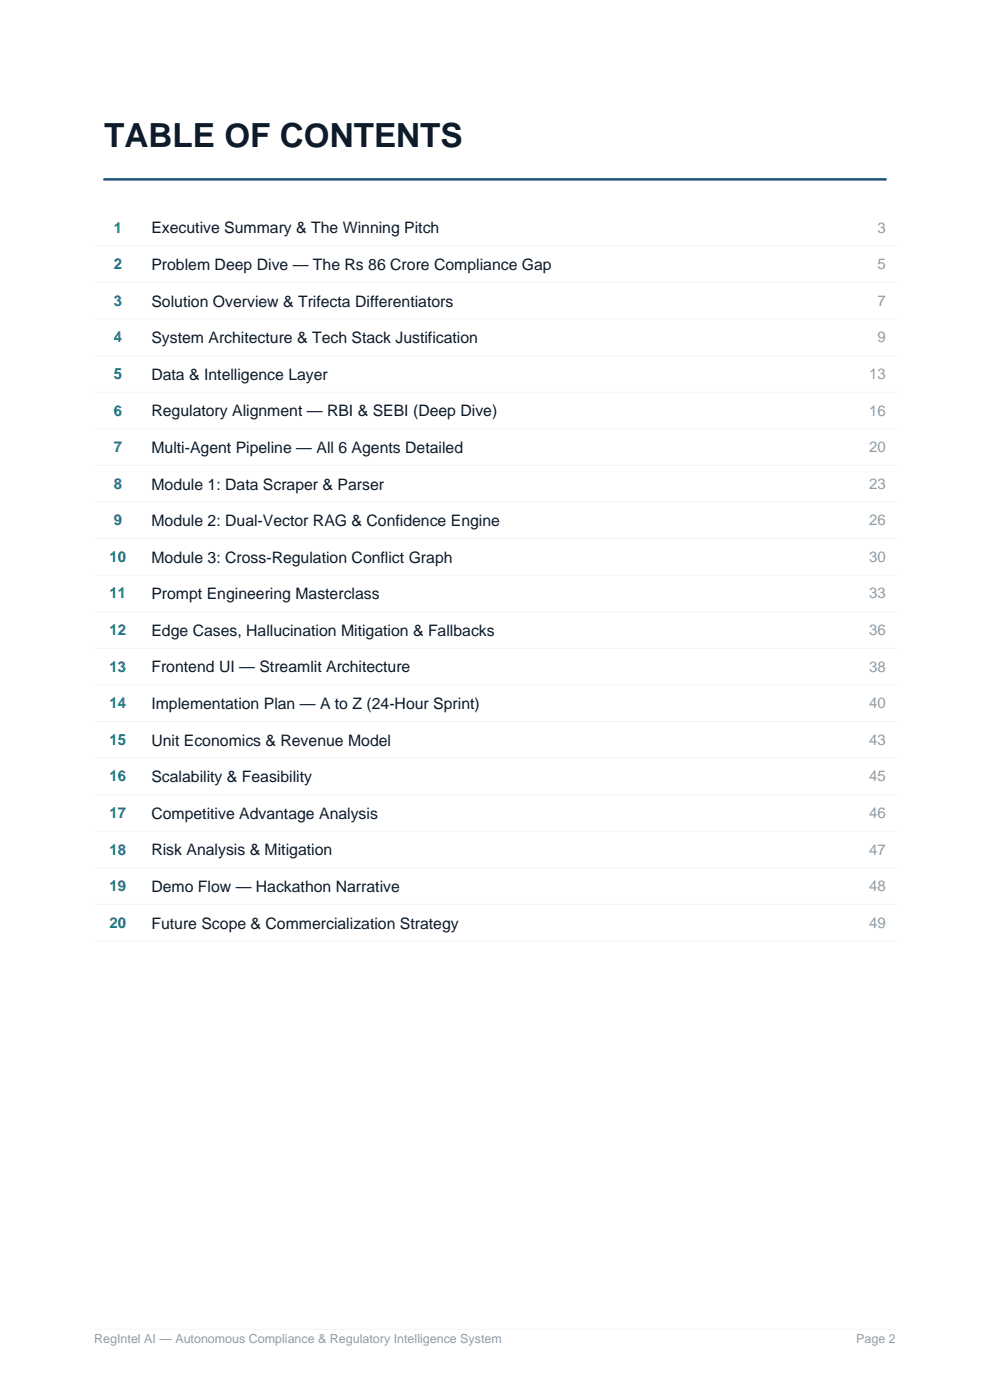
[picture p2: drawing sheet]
<svg xmlns="http://www.w3.org/2000/svg" width="210mm" height="297mm" viewBox="0 0 210 297" stroke-linecap="round" stroke-linejoin="round" font-family="sans-serif">
<defs><g id="words">
<text font-size="7.1" fill="#0d1b2a" x="22.1" y="31.2">TABLE OF CONTENTS</text>
<g font-size="3.4" fill="#0d1b2a">
<text x="32.1" y="49.5">Executive Summary &amp; The Winning Pitch</text>
<text x="32.1" y="57.3">Problem Deep Dive — The Rs 86 Crore Compliance Gap</text>
<text x="32.1" y="65">Solution Overview &amp; Trifecta Differentiators</text>
<text x="32.1" y="72.8">System Architecture &amp; Tech Stack Justification</text>
<text x="32.1" y="80.6">Data &amp; Intelligence Layer</text>
<text x="32.1" y="88.3">Regulatory Alignment — RBI &amp; SEBI (Deep Dive)</text>
<text x="32.1" y="96.1">Multi-Agent Pipeline — All 6 Agents Detailed</text>
<text x="32.1" y="103.8">Module 1: Data Scraper &amp; Parser</text>
<text x="32.1" y="111.6">Module 2: Dual-Vector RAG &amp; Confidence Engine</text>
<text x="32.1" y="119.4">Module 3: Cross-Regulation Conflict Graph</text>
<text x="32.1" y="127.1">Prompt Engineering Masterclass</text>
<text x="32.1" y="134.9">Edge Cases, Hallucination Mitigation &amp; Fallbacks</text>
<text x="32.1" y="142.6">Frontend UI — Streamlit Architecture</text>
<text x="32.1" y="150.4">Implementation Plan — A to Z (24-Hour Sprint)</text>
<text x="32.1" y="158.2">Unit Economics &amp; Revenue Model</text>
<text x="32.1" y="165.9">Scalability &amp; Feasibility</text>
<text x="32.1" y="173.7">Competitive Advantage Analysis</text>
<text x="32.1" y="181.5">Risk Analysis &amp; Mitigation</text>
<text x="32.1" y="189.2">Demo Flow — Hackathon Narrative</text>
<text x="32.1" y="197">Future Scope &amp; Commercialization Strategy</text>
</g>
<g font-size="3.2" fill="#0e7c7b">
<text x="24.1" y="49.3">1</text>
<text x="24.1" y="57.1">2</text>
<text x="24.1" y="64.9">3</text>
<text x="24.1" y="72.6">4</text>
<text x="24.1" y="80.4">5</text>
<text x="24.1" y="88.1">6</text>
<text x="24.1" y="95.9">7</text>
<text x="24.1" y="103.7">8</text>
<text x="24.1" y="111.4">9</text>
<text x="23.2" y="119.2">10</text>
<text x="23.2" y="127">11</text>
<text x="23.2" y="134.7">12</text>
<text x="23.2" y="142.5">13</text>
<text x="23.2" y="150.2">14</text>
<text x="23.2" y="158">15</text>
<text x="23.2" y="165.8">16</text>
<text x="23.2" y="173.5">17</text>
<text x="23.2" y="181.3">18</text>
<text x="23.2" y="189">19</text>
<text x="23.2" y="196.8">20</text>
</g>
<g font-size="3.2" fill="#8e9aab">
<text x="186.1" y="49.3">3</text>
<text x="186.1" y="57.1">5</text>
<text x="186.1" y="64.9">7</text>
<text x="186.1" y="72.6">9</text>
<text x="184.4" y="80.4">13</text>
<text x="184.4" y="88.1">16</text>
<text x="184.4" y="95.9">20</text>
<text x="184.4" y="103.7">23</text>
<text x="184.4" y="111.4">26</text>
<text x="184.4" y="119.2">30</text>
<text x="184.4" y="127">33</text>
<text x="184.4" y="134.7">36</text>
<text x="184.4" y="142.5">38</text>
<text x="184.4" y="150.2">40</text>
<text x="184.4" y="158">43</text>
<text x="184.4" y="165.8">45</text>
<text x="184.4" y="173.5">46</text>
<text x="184.4" y="181.3">47</text>
<text x="184.4" y="189">48</text>
<text x="184.4" y="196.8">49</text>
</g>
<g font-size="2.6" fill="#8e9aab">
<text x="20" y="285">RegIntel AI — Autonomous Compliance &amp; Regulatory Intelligence System</text>
<text x="181.6" y="285">Page 2</text>
</g>
</g></defs>
<g fill="none" stroke="#f2f4f7" stroke-width=".21">
<path d="M20 52.2h170M20 59.9h170M20 67.7h170M20 75.4h170M20 83.2h170M20 91h170M20 98.7h170M20 106.5h170M20 114.3h170M20 122h170M20 129.8h170M20 137.5h170"/>
<path d="M20 145.3h170M20 153.1h170M20 160.8h170M20 168.6h170M20 176.3h170M20 184.1h170M20 191.9h170M20 199.6h170M20 282h170"/>
</g>
<path d="M22.1 38.1h165.8" fill="none" stroke="#1b4f8a" stroke-width=".53"/>
<use href="#words"/>
</svg>
